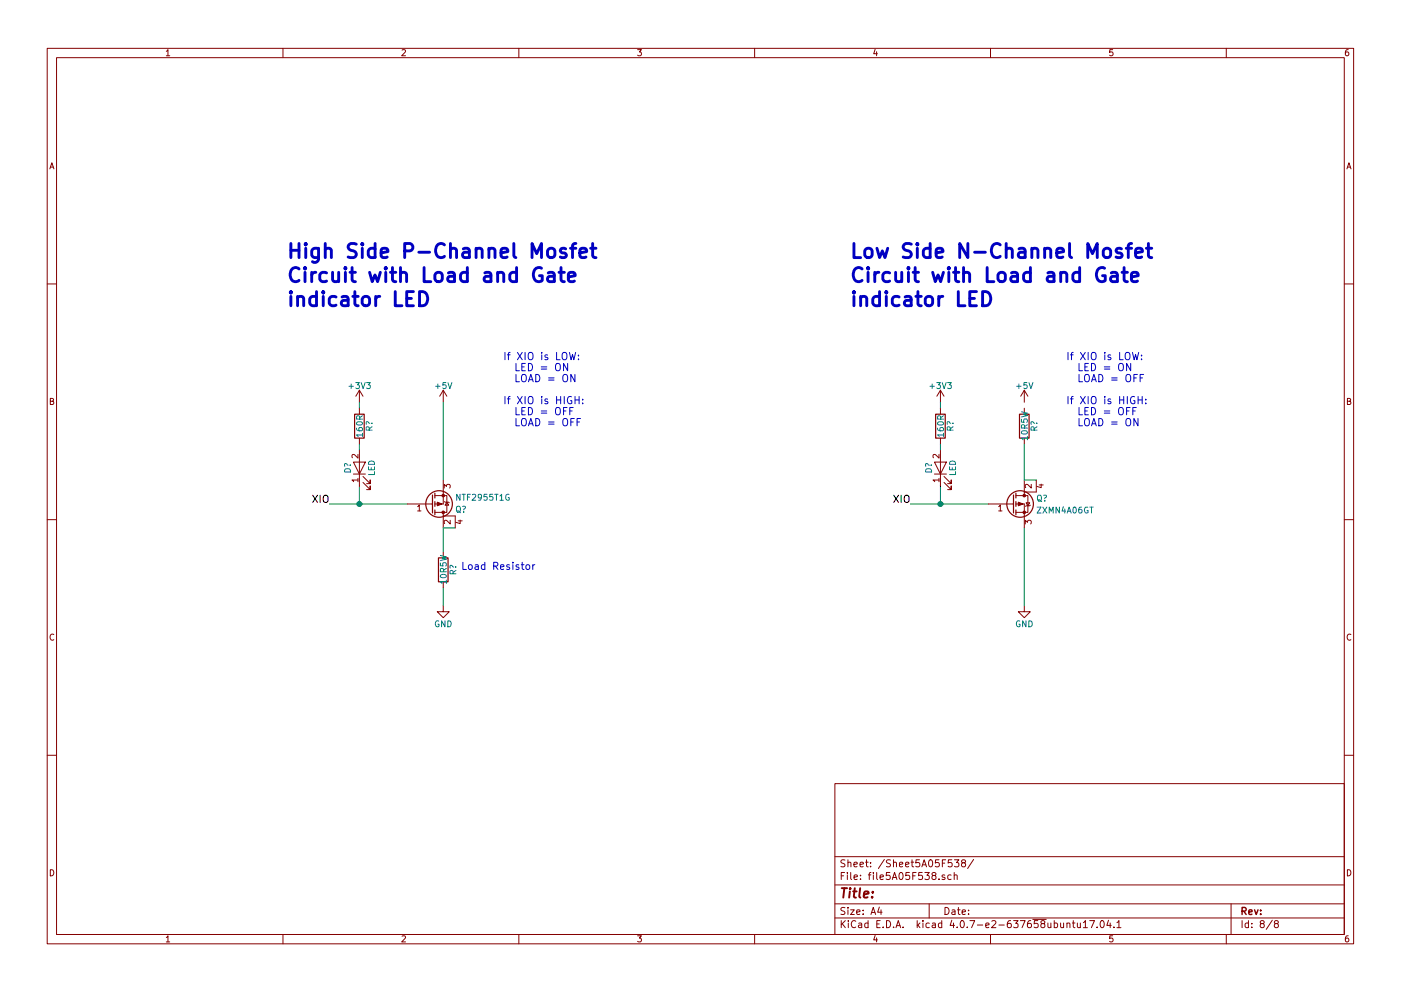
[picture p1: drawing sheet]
<svg xmlns="http://www.w3.org/2000/svg" width="297mm" height="210mm" viewBox="0 0 297 210" stroke-linecap="round" stroke-linejoin="round" font-family="sans-serif">
<g fill="none" stroke="#840000" stroke-width=".21">
<path d="M10 10.3h277v189.9h-277zM12 12.2h273v186.1h-273zM35.3 10.9l.3-.4v1.3M35.3 11.8h.7M60 10.3v1.9M85.2 10.6l.5-.1 .3 .4-.8 .9h.8M110 10.3v1.9M135.2 10.5h.8l-.4 .5 .3 .1 .1 .2-.1 .4-.2 .1-.5-.1M160 10.3v1.9M185.5 10.5l-.3 .9h.8M185.9 11v.8M210 10.3v1.9"/>
<path d="M235.9 10.5h-.6v.6h.6l.1 .5-.3 .2-.4-.1M260 10.3v1.9M285.9 10.5l-.4 .1-.2 .2-.1 .8 .3 .2 .4-.1 .1-.4-.1-.2-.4-.1-.3 .3M10.6 35.8l.4-1.3 .4 1.3M10.7 35.5h.6M285.6 35.8l.4-1.3 .4 1.3M285.7 35.5h.6M10 60.2h2M285 60.2h2M10.7 85.1h.5l.1-.5-.6-.1v1.3h.5l.2-.4-.3-.3M74.9 98h2.6l-1.3 2.6zM75.9 96.4v.8l-.9-.8-.4 .2 .1 .5"/>
<path d="M76.2 82.8l-.8 1.3M76.2 82.8v2.5M76.2 86.6v1.3M76.2 93v1.2M76.2 95.5v7.6M76.2 82.8l.8 1.3M94 82.8v2.5M94 82.8l-.8 1.3M94 82.8l.7 1.3M198.1 98h2.6l-1.3 2.6zM199.1 96.4v.8l-.9-.8-.4 .2 .1 .5M199.4 82.8l-.8 1.3"/>
<path d="M199.4 82.8v2.5M199.4 86.6v1.3M199.4 93v1.2M199.4 95.5v7.6M199.4 82.8l.8 1.3M217.2 82.8v2.5M217.2 86.6v1.3M217.2 93v1.2M217.2 82.8l-.8 1.3M217.2 82.8l.7 1.3M285.7 85.1h.5l.1-.5-.6-.1v1.3h.5l.2-.4-.3-.3M10 110.3h2"/>
<path d="M74.9 100.6h2.6M75.9 101.8h-1.3l.4 .4M75.9 101.5v.7M77 102.4l1.5 1.5v-.8v.8h-.8M77 101.1l1.5 1.5v-.8v.8h-.8M86.4 106.9h5.3M88.5 107.5l.4-.4v1.3M88.5 108.4h.8M92.2 105.2h2.5v3.5h-.7M92.2 108.7h1.8M94 101.8v5.1h-1.8M94 108.7v3.3"/>
<path d="M94 117.1v1.3M94 109.5h2.5v2.5M94.2 103.6v-.8l.5 .4 .1-.4h.5l.2 .2-.2 .6M94.2 106.4l1 .3M94.7 106.5l.4 .7h-.7zM95.5 110.4v.8l-1-.8-.3 .2 .1 .5M97.1 110.5h.9M97.6 110.3v.8l-1-.3M198.1 100.6h2.6M199.1 101.8h-1.3l.4 .4M199.1 101.5v.7M200.2 102.4l1.5 1.5v-.8v.8h-.8"/>
<path d="M200.2 101.1l1.5 1.5v-.8v.8h-.8M209.5 106.9h5.4M211.7 107.5l.4-.4v1.3M211.7 108.4h.7M215.4 106.9h1.8v5.1M215.4 105.2h1.8M217.2 105.2h.7v3.5h-2.5M217.2 101.8v3.4M217.4 111.2v-.8l.5 .4 .1-.4h.5l.1 .2-.1 .6M217.6 106.7h.7l-.4 .6zM218.4 107.2l-1 .2M218.6 102.8v.8l-.9-.8-.3 .2 .1 .5"/>
<path d="M219.7 101.8v2.6h-2.5M220.3 102.9h.9M220.8 102.7v.8l-1-.3M285 110.3h2M11.4 134.6a.58 .58 0 0 0-.8 .6 .58 .58 0 0 0 .8 .5M94 128.5v1.3h1.2l-1.2 1.3-1.3-1.3h1.3M94 123.4v1.3M217.2 128.5v1.3h1.2l-1.2 1.3-1.3-1.3h1.3M286.4 134.6a.58 .58 0 0 0-.8 .6 .58 .58 0 0 0 .8 .5M10 160.2h2M177 166.3h108v32h-108zM285 160.2h2"/>
<path d="M10.7 184.5a.65 .65 0 0 1 .7 .7 .65 .65 0 0 1-.7 .6zM35.3 198.9l.3-.4v1.3M35.3 199.8h.7M60 198.3v1.9M85.2 198.6l.5-.1 .3 .4-.8 .9h.8M110 198.3v1.9M135.2 198.5h.8l-.4 .5 .3 .1 .1 .2-.1 .4-.2 .1-.5-.1M160 198.3v1.9M177 194.8h108M177 191.8h108M177 187.8h108M177 181.8h108"/>
<path d="M178.4 195.3v1.5M178.4 185.8h.5M178.6 196l.6 .8M179.1 185.1h-.7v1.5M179.1 192.6l-.5-.1-.3 .3 .1 .3 .7 .4v.4l-.2 .1-.6-.1M179.1 182.5l-.5-.1-.3 .3 .1 .3 .7 .4v.4l-.2 .1-.6-.1M179.2 195.3l-.8 .9M179.7 185.1v.2M179.7 185.6v1M179.8 192.5v.2M179.8 183.1l.2-.2 .4 .1v.9M179.8 182.4v1.5"/>
<path d="M179.8 193v1M179.9 195.3v.2M179.9 195.8v1M180.3 193h.8l-.8 1h.8M180.4 185.1v1.3l.2 .2M181.1 183.4l.7-.1-.1-.3-.4-.1-.2 .2v.7h.6M181.1 186.1l.7-.1-.1-.3-.4-.1-.2 .2 .1 .7h.5M181.4 195.5a.71 .71 0 0 0-1 .5 .71 .71 0 0 0 .8 .8l.2-.1M181.6 193.5l.7-.1v-.3l-.4-.1-.3 .2 .1 .7h.6M182.1 195.9h.6v.9M182.3 183.4l.8-.1-.1-.3-.4-.1-.3 .2 .1 .7h.6M182.4 186.5v.1"/>
<path d="M182.4 185.7v.1M182.7 196.2l-.7 .3 .2 .3 .5-.1M183 193.9v.1M183 193.1v.1M183.5 182.9h.6M183.7 182.4v1.3l.4 .2M184 195.9l-.4-.1-.3 .3 .1 .6 .2 .1 .4-.1M184 195.3v1.5M184.1 185.6h.6M184.6 183.8v.1M184.6 183v.1M184.7 194l.4-1.5 .5 1.5"/>
<path d="M184.7 185.1l-.4 .2v1.3M184.8 193.6h.7M185.2 185.1v.2M185.2 185.6v1M185.5 198.5l-.3 .9h.8M185.9 199v.8M185.9 185.1v1.3l.2 .2M185.9 196h.5M186.4 192.5l-.3 1h.9M186.6 186.1l.7-.1-.1-.3-.4-.1-.2 .2 .1 .7h.5M186.6 195.3h-.7v1.5h.7M186.8 193v1"/>
<path d="M187.2 196.7v.1M187.5 182.3l-1.3 2M188 195.3a.76 .76 0 0 1 .8 .8 .76 .76 0 0 1-.8 .7zM188.7 185.1h-.7l-.1 .7 .7-.1 .1 .3v.5l-.2 .1-.6-.1M188.8 182.5l-.6-.1-.3 .3 .1 .3 .7 .4v.4l-.2 .1-.6-.1M189.2 186.6l.5-1.5 .5 1.5M189.3 186.2h.7M189.4 183.1l.2-.2 .4 .1 .1 .9M189.4 182.4v1.5M189.5 196.7v.1M190 196.8l.4-1.5 .6 1.5M190.1 196.4h.7"/>
<path d="M190.7 183.4l.7-.1v-.3l-.5-.1-.2 .2 .1 .7h.6M190.8 185.2l.2-.1a.8 .8 0 0 1 .5 .8 .8 .8 0 0 1-.5 .7 .97 .97 0 0 1-.2-1.4zM191.5 196.7v.1M192 183.4l.7-.1v-.3l-.5-.1-.2 .2 .1 .7h.6M192.8 185.1h-.7l-.1 .7 .7-.1 .2 .3-.1 .5-.2 .1-.6-.1M193.2 182.9h.5M193.4 182.4v1.3l.3 .2M193.5 185.8h.5M194.2 185.1h-.7v1.5M194.5 195.3v1.5M194.6 196.3l.4 .5M194.9 182.4h-.7v.7h.7l.1 .2-.1 .5-.2 .1-.5-.1"/>
<path d="M195 195.8l-.5 .6M195.5 183.9l.4-1.5 .5 1.5M195.5 185.1h-.7l-.1 .7 .8-.1 .1 .3-.1 .5-.2 .1-.6-.1M195.6 183.5h.7M195.7 195.3v.2M195.7 195.8v1M196.1 185.1h.9l-.5 .6 .5 .1v.7l-.3 .1-.6-.1M197 191.8v3M197 195.9l-.4-.1-.3 .3 .1 .6 .2 .1 .4-.1M197 182.6l.2-.2a.8 .8 0 0 1 .6 .8 .8 .8 0 0 1-.6 .7l-.3-.5zM197.7 195.9h.6v.9M197.9 185.7l-.3-.2 .1-.2 .2-.2 .4 .1 .2 .2-.1 .2-.5 .1-.3 .3 .1 .5 .2 .1h.3l.3-.3v-.3l-.3-.3"/>
<path d="M198.3 196.2l-.7 .3 .2 .3 .5-.1M199.1 186.5v.1M199.1 182.4h-.7l-.1 .7h.7l.2 .2-.1 .5-.2 .1-.6-.1M199.7 195.9l-.5-.1-.2 .3v.6l.2 .1 .5-.1M199.7 195.3v1.5M199.8 183.1h.5M200.3 185.7l-.4-.1-.2 .2 .1 .2 .5 .2v.3h-.6M200.4 192.5a.76 .76 0 0 1 .8 .8 .76 .76 0 0 1-.8 .7zM200.5 182.4h-.7v1.5M201.7 185.7l-.5-.1-.3 .3 .1 .6 .2 .1 .5-.1M201.8 195.2l-.4 1.1h1M201.8 182.4h-.7l-.1 .7h.7l.2 .2-.1 .5-.2 .1-.6-.1"/>
<path d="M201.9 193.1h.5l.1 .9M202.2 195.8v1M202.3 185.7l.2-.1 .4 .1v.9M202.3 185.1v1.5M202.4 182.4h.9l-.5 .6 .4 .1v.7l-.2 .1-.6-.1M202.5 193.4l-.7 .3 .2 .3 .5-.1M202.9 196.7v.1M203 193h.6M203.2 192.5v1.3l.4 .2M203.8 195.4l.1-.1a.8 .8 0 0 1 .6 .8 .8 .8 0 0 1-.6 .7 .97 .97 0 0 1-.1-1.4zM204 193.5l.7-.1-.1-.3-.4-.1-.2 .2 .1 .7h.5M204.1 183.1l-.2-.3v-.2l.2-.2 .5 .1 .1 .2-.1 .2-.5 .2-.2 .3v.2l.2 .3h.3l.3-.3v-.2l-.3-.3"/>
<path d="M205.1 196.7v.1M205.4 193.9v.1M205.4 193.1v.1M205.6 195.3h1.1l-.7 1.5M206.4 182.3l-1.2 2M207.2 196.3h1.2M209 196.3l.7-.1v-.3l-.5-.1-.2 .2 .1 .7h.6M210 198.3v1.9M210.3 195.5l.6-.2 .3 .5-1 1h1M211.8 196.3h1.1M214.3 195.3l-.5 .1a1.11 1.11 0 0 0-.1 1.3l.4 .1 .3-.1v-.5l-.3-.3-.4 .1-.1 .2M214.9 195.3h.9l-.5 .6 .5 .1v.7l-.2 .1-.7-.1"/>
<path d="M216.3 195.3h1l-.6 1.5M218.5 195.3l-.4 .1a1.11 1.11 0 0 0-.1 1.3l.4 .1 .2-.1 .1-.5-.3-.3-.4 .1-.2 .2M219 195.1h2.8M220 195.3h-.7v.7h.7l.1 .2-.1 .5-.2 .1-.5-.1M221 196l-.3-.3 .1-.2 .2-.2 .4 .1 .1 .2v.2l-.5 .2-.3 .3 .1 .4 .2 .1h.3l.2-.3v-.2l-.2-.3M222.2 195.8v.9l.4 .1 .2-.1M222.8 195.8v1M223.5 195.9l.5-.1 .2 .3-.1 .6h-.6M223.5 195.3v1.5M224.9 195.8v.9l.4 .1 .2-.1M225.5 195.8v1M226.2 196l.2-.2 .4 .1v.9"/>
<path d="M226.2 195.8v1M227.4 195.8h.5M227.6 195.3v1.3l.3 .2M228.4 195.8l.1 .9 .4 .1 .2-.1M229.1 195.8v1M229.7 195.8l.4-.5v1.5M229.7 196.8h.9M231 195.3h1.1l-.7 1.5M232.6 196.7v.1M233.4 195.5l.2-.2a.8 .8 0 0 1 .5 .8 .8 .8 0 0 1-.5 .7l-.4-.5zM235 195.2l-.3 1.1h.9M235.4 195.8v1"/>
<path d="M235.9 198.5h-.6v.7l.6-.1 .1 .5-.3 .2-.4-.1M236.2 196.7v.1M236.8 195.8l.4-.5v1.5M236.8 196.8h.9M260 198.3v1.9M261 191.8v6.5M263.3 195.3v1.5M264.7 195.9l-.4-.1-.3 .3 .1 .6 .2 .1 .4-.1M264.7 195.3v1.5M265.4 196.7v.1M265.4 195.9v.1M267.5 196l-.3-.3 .1-.2 .2-.2 .4 .1 .1 .2v.2l-.5 .2-.3 .3v.2l.3 .3h.3l.2-.3v-.2l-.2-.3"/>
<path d="M269.7 195.2l-1.2 2M270.5 196l-.3-.3 .1-.2 .2-.2 .4 .1 .1 .2v.2l-.5 .2-.3 .3 .1 .4 .2 .1h.3l.2-.3v-.2l-.2-.3M285.7 184.5a.65 .65 0 0 1 .7 .7 .65 .65 0 0 1-.7 .6zM285.9 198.5l-.4 .1-.2 .3-.1 .7 .3 .2 .4-.1 .1-.4-.1-.2-.4-.1-.3 .3"/>
</g>
<path d="M263.3 193.3l.8-.1 .1-.2-.1-.3-.2-.2h-.6v1.5M263.7 193.3l.5 .7M264.8 193.5l.7-.1-.1-.3-.4-.1-.2 .2v.7h.6M266 193l.3 1 .4-1M267.3 193.9v.1M267.3 193.1v.1" fill="none" stroke="#840000" stroke-width=".3"/>
<path d="M178.5 188.4h1.1M179 188.4l-.2 2M180.2 189.1l-.2 1.3M180.3 188.4l-.1 .2 .2-.1-.1-.1-.1 .2M180.9 189.1h.7M181.2 188.4l-.2 1.8 .1 .1 .4 .1M182.4 188.4l-.2 1.8 .2 .2M183.2 189.8l.9-.2v-.4l-.6-.1-.3 .3v.9h.7M184.9 190.3v.1M185.1 189.2l-.1 .2-.1-.1 .2-.1-.1 .2" fill="none" stroke="#840000" stroke-width=".41"/>
<g fill="none" stroke="#008484" stroke-width=".21">
<path d="M73.1 99.7a.69 .69 0 0 1 .8-.2 .69 .69 0 0 1 .4 .6h-1.2zM73.8 98.7a.41 .41 0 0 0-.7-.2v.4M74 82h.9M74.2 98.7h.1M74.4 81.5v.9M75.4 81.2h.8l-.4 .5 .3 .1v.5l-.1 .1-.6-.1M75.6 90.8v.4l.3 .2h.7l.3-.2-.2-.5-.6 .1v.4l.2 .2M75.6 89.7a.76 .76 0 0 1 1.3 .2 .74 .74 0 0 1-1.3-.1zM76.3 88.9l-.1-.6h-.5l-.1 .6h1.3M76.6 81.2l.4 1.2 .4-1.2M76.9 92.3h-1.3l.3 .3M76.9 91.9v.7"/>
<path d="M76.9 88.2l-.6 .4M77.7 81.2h.8l-.4 .5 .4 .1v.5l-.2 .1-.6-.1M78.1 99.1v.6h1.3v-.6M78.2 98a.69 .69 0 0 1 .8-.2 .69 .69 0 0 1 .4 .7h-1.3zM78.3 91.3l-.1-.7h-.5l-.1 .7h1.3M78.4 89.8h-.1a.41 .41 0 0 0-.7-.2l.1 .4M78.7 99.2v.5M78.8 89.8h.1M78.9 90.5l-.6 .5M92.4 82h.9M92.8 81.5v.9M94.5 81.2h-.6v.6h.6v.5l-.1 .1-.5-.1"/>
<path d="M95 81.2l.4 1.2 .4-1.2M196.3 99.7a.69 .69 0 0 1 .8-.2 .69 .69 0 0 1 .4 .6h-1.3zM197 98.7a.41 .41 0 0 0-.8-.2l.1 .4M197.2 82h.9M197.4 98.7h.1M197.6 81.5v.9M198.6 81.2h.8l-.4 .5 .3 .1v.5l-.1 .1-.6-.1M198.8 90.8v.4l.3 .2h.7l.3-.2-.2-.5-.6 .1v.4l.2 .2M198.8 89.7a.76 .76 0 0 1 1.3 .2 .74 .74 0 0 1-1.3-.1zM199.4 88.9v-.6h-.5l-.1 .6h1.3M199.8 81.2l.4 1.2 .4-1.2M200.1 92.3h-1.3l.3 .3"/>
<path d="M200.1 91.9v.7M200.1 88.2l-.7 .4M200.9 81.2h.8l-.4 .5 .4 .1v.5l-.2 .1-.6-.1M201.3 99.1v.6h1.3v-.6M201.4 98a.69 .69 0 0 1 .8-.2 .69 .69 0 0 1 .4 .7h-1.3zM201.5 91.3l-.1-.7h-.5l-.1 .7h1.3M201.6 89.8h-.1a.41 .41 0 0 0-.7-.2l.1 .4M201.9 99.2v.5M202 89.8h.1M202.1 90.5l-.6 .5M215.5 82h1M216 81.5v.9"/>
<path d="M216.6 88.9v.7h.5v-.7h.6l.1 .2-.1 .5M216.6 87.4l1.2 .3-.9 .2 .9 .3-1.2 .3M216.6 91.6a.76 .76 0 0 1 1.2 .2 .74 .74 0 0 1-1.2-.1zM217.2 90.8l-.1-.6h-.4l-.1 .6h1.2M217.7 81.2h-.6v.6h.6v.5l-.1 .1-.5-.1M217.8 93h-1.2l.3 .3M217.8 92.6v.7M217.8 90.1l-.6 .4M218.2 81.2l.4 1.2 .4-1.2M219.3 91.3l-.1-.7h-.5l-.1 .7h1.3M219.4 89.8h-.1a.41 .41 0 0 0-.7-.2v.4M219.7 89.8h.2"/>
<path d="M219.9 90.5l-.6 .5M79.4 100.1v.6h-1.3M93.4 119.4v.6l.6 .1v-.7h.5l.1 .2-.1 .5M93.4 117.9l1.2 .3-.9 .2 .9 .2-1.2 .3M96.8 107.6l.3-.2 .3 .1 .2 .7a.42 .42 0 0 1-.2 .4 .42 .42 0 0 1-.4 0l-.2-.4zM97 108.4l.7 .4M97.5 104.9v1.2l-.7-1.2v1.2M98 104.9h.7M98.1 107.5l.4-.1a.41 .41 0 0 1-.2 .7v.1M98.3 108.6v.1M98.3 104.9v1.2M99.1 105.5h.4"/>
<path d="M99.7 104.9h-.6v1.2M100.2 105l.4-.1 .3 .3-.8 .9h.8M102.1 105.4l-.2 .3-.4-.1-.1-.6 .5-.1 .2 .2-.1 .7-.3 .3h-.2M103.3 104.9h-.7v.6h.7v.5l-.2 .1-.5-.1M104.5 104.9h-.6l-.1 .6h.7v.5l-.2 .1-.5-.1M104.9 104.9h.7M105.3 104.9v1.2M106 105.2l.3-.3v1.2M106 106.1h.7M107.9 104.9a.59 .59 0 0 0-.7 .6 .59 .59 0 0 0 .7 .6l.1-.5h-.3M202.6 100.1v.6h-1.3M219.9 107.6h.8l-.8 1.3h.8"/>
<path d="M220 105.2l.2-.2 .4 .1 .2 .8a.42 .42 0 0 1-.2 .4 .42 .42 0 0 1-.5-.1l-.1-.3zM220.2 106l.7 .4M221.1 107.6l.8 1.3M221.3 105.1l.4-.1a.41 .41 0 0 1-.2 .8M221.5 106.2v.1M221.9 107.6l-.8 1.3M222.5 108.9v-1.3l.4 .9 .4-.9v1.3M224.6 107.6v1.3l-.7-1.3v1.3M225.5 107.5l-.3 .9h.7M225.8 108v.9M226.3 108.9l.4-1.3 .4 1.3M226.4 108.5h.6"/>
<path d="M227.6 107.7l.2-.1a.67 .67 0 0 1 .4 .6 .67 .67 0 0 1-.4 .7l-.3-.5zM229.3 107.6h-.4l-.1 .3-.1 .7 .2 .3 .5-.2-.1-.6h-.4l-.2 .2M230.6 107.6a.59 .59 0 0 0-.7 .6 .59 .59 0 0 0 .7 .6l.1-.5h-.2M231.1 107.6h.7M231.4 107.6v1.3M93 131.8a.59 .59 0 0 0-.7 .5 .59 .59 0 0 0 .7 .6l.1-.5h-.3M93.4 122a.76 .76 0 0 1 1.2 .3 .74 .74 0 0 1-1.2-.1zM94 121.3v-.6l-.5-.1-.1 .7h1.2M94.3 131.7v1.3l-.7-1.3v1.3M94.6 123.4h-1.2l.3 .4M94.6 123.1v.7M94.6 120.6l-.6 .4"/>
<path d="M94.9 131.7a.64 .64 0 0 1 .8 .7 .64 .64 0 0 1-.8 .6zM96.1 121.7l-.1-.6h-.5l-.1 .6h1.3M96.2 120.3h-.1a.41 .41 0 0 0-.7-.2l.1 .4M96.5 120.3h.2M96.7 121l-.6 .4M216.2 131.8a.59 .59 0 0 0-.7 .5 .59 .59 0 0 0 .7 .6l.1-.5h-.3M217.5 131.7v1.3l-.7-1.3v1.3M218.1 131.7a.64 .64 0 0 1 .8 .7 .64 .64 0 0 1-.8 .6z"/>
</g>
<g fill="none" stroke="#840000" stroke-width=".25">
<path d="M75.2 87.9h2v5.1h-2zM198.4 87.9h2v5.1h-2zM216.2 87.9h2v5.1h-2zM91.7 105v3.8M92.2 104.6v1.1M92.2 106.4v1M92.2 108.2v1M93 118.4h2v5h-2zM214.9 105v3.8M215.4 104.6v1.1M215.4 106.4v1M215.4 108.2v1"/>
<circle cx="93.1" cy="106.9" r="2.82"/>
<circle cx="216.3" cy="106.9" r="2.82"/>
</g>
<path d="M66.3 105.1l1 1.5M67.3 105.1l-1 1.5M67.9 105.1v1.5M68.6 105.3a.5 .5 0 0 1 .6-.2 .5 .5 0 0 1 .3 .5v.8l-.3 .2a.53 .53 0 0 1-.7-.5zM189.5 105.1l1 1.5M190.5 105.1l-1 1.5M191.1 105.1v1.5M191.8 105.3a.5 .5 0 0 1 .6-.2 .5 .5 0 0 1 .3 .5v.8l-.3 .2a.53 .53 0 0 1-.7-.5z" fill="none" stroke="#000" stroke-width=".21"/>
<g fill="#840000" stroke="#840000" stroke-width=".21">
<path d="M92.7 106.5l1 .4-1 .4z"/>
<path d="M215.9 106.5l1 .4-1 .4z"/>
<circle cx="94" cy="105.2" r=".28"/>
<circle cx="94" cy="108.7" r=".28"/>
<circle cx="217.2" cy="108.7" r=".28"/>
<circle cx="217.2" cy="105.2" r=".28"/>
</g>
<g fill="none" stroke="#008400" stroke-width=".21">
<path d="M76.2 85.3v1.3M76.2 94.2v1.3M94 85.3v16.5M199.4 85.3v1.3M199.4 94.2v1.3M217.2 94.2v7.6h2.5M69.8 106.9h16.6M76.2 103.1v3.8M96.5 112h-2.5v5.1M193 106.9h16.5M199.4 103.1v3.8M217.2 112v16.5"/>
<path d="M94 124.7v3.8"/>
</g>
<g fill="#008400" stroke="#008400" stroke-width=".25">
<circle cx="76.2" cy="106.9" r=".51"/>
<circle cx="199.4" cy="106.9" r=".51"/>
</g>
<g fill="none" stroke="#0000c2" stroke-width=".21">
<path d="M107.1 74.8v1.5M107.6 75.3h.6M108.2 74.8l-.4 .2v1.3M109.4 77.1v1.6h.7M109.4 79.4v1.6h.7M109.7 74.8l1 1.5M110.6 77.8h.6M110.7 74.8l-1 1.5M110.8 79.5h.6a1.01 1.01 0 0 1-.2 1.5l-.4-.1a1.16 1.16 0 0 1 0-1.4zM111.3 74.8v1.5M111.4 77.1h-.8v1.6h.8M112 77.1a.78 .78 0 0 1 .9 .8 .78 .78 0 0 1-.9 .8z"/>
<path d="M112.2 74.8h.6a1.01 1.01 0 0 1-.2 1.5l-.4-.1a1.16 1.16 0 0 1 0-1.4zM113.6 79.4a.78 .78 0 0 1 .9 .8 .78 .78 0 0 1-.9 .8zM114.8 77.8h1.1M114.8 78.3h1.1M114.9 74.8v.1M114.9 75.3v1M116.1 75.4l-.4-.1-.2 .2 .1 .2 .5 .2v.3h-.6M118 77.2h.6a1.01 1.01 0 0 1-.2 1.5l-.4-.1a1.16 1.16 0 0 1 0-1.4zM118 74.8v1.5h.7M119.4 74.8h.6a1.01 1.01 0 0 1-.2 1.5l-.4-.1a1.16 1.16 0 0 1 0-1.4zM119.5 79.5h.6a1.01 1.01 0 0 1-.1 1.5l-.5-.1a1.16 1.16 0 0 1 0-1.4zM120.3 77.1v1.6l-.8-1.6v1.6"/>
<path d="M120.7 74.8l.4 1.5 .3-1.1 .3 1.1 .3-1.5M121.9 79.4v1.6l-.9-1.6v1.6M122.7 76.2v.1M122.7 75.4v.1M226.4 74.8v1.5M226.9 75.3h.6M227.5 74.8l-.3 .2v1.3M228.8 77.1v1.6h.7M228.8 79.4v1.6h.7M229.1 74.8l1 1.5M230 77.8h.5M230.1 74.8l-1 1.5"/>
<path d="M230.1 79.5h.7a1.01 1.01 0 0 1-.2 1.5l-.5-.1a1.16 1.16 0 0 1 0-1.4zM230.7 74.8v1.5M230.8 77.1h-.8v1.6h.8M231.4 77.1a.78 .78 0 0 1 .9 .8 .78 .78 0 0 1-.9 .8zM231.6 74.8h.6a1.01 1.01 0 0 1-.2 1.5l-.4-.1a1.16 1.16 0 0 1 0-1.4zM233 79.4a.78 .78 0 0 1 .8 .8 .78 .78 0 0 1-.8 .8zM234.1 77.8h1.2M234.1 78.3h1.2M234.2 74.8v.1M234.2 75.3v1M235.5 75.4l-.4-.1-.2 .2 .1 .2 .5 .2v.3h-.6M237.4 77.2h.6a1.01 1.01 0 0 1-.2 1.5l-.4-.1a1.16 1.16 0 0 1 0-1.4z"/>
<path d="M237.4 74.8v1.5h.7M238.8 74.8h.6a1.01 1.01 0 0 1-.2 1.5l-.4-.1a1.16 1.16 0 0 1 0-1.4zM238.9 79.5h.6a1.01 1.01 0 0 1-.1 1.5l-.5-.1a1.16 1.16 0 0 1 0-1.4zM239.7 77.1v1.6l-.8-1.6v1.6M240.1 74.8l.4 1.5 .3-1.1 .2 1.1 .4-1.5M241.1 79.4h-.7v1.6M242 76.2v.1M242 75.4v.1M242.5 79.4h-.8v1.6M107.1 84.1v1.6M107.6 84.6h.6M108.2 84.1l-.4 .2v1.4"/>
<path d="M109.4 86.5v1.5h.7M109.4 88.8v1.5h.7M109.7 84.1l1 1.6M110.6 87.2h.6M110.7 84.1l-1 1.6M110.8 88.9h.6a1.01 1.01 0 0 1-.2 1.4h-.4a1.16 1.16 0 0 1 0-1.4zM111.3 84.1v1.6M111.4 86.5h-.8v1.5h.8M112 81l.5-1.6 .6 1.6M112 86.5a.78 .78 0 0 1 .9 .7 .78 .78 0 0 1-.9 .8zM112 90.3l.5-1.5 .6 1.5M112.2 84.2h.6a1.01 1.01 0 0 1-.2 1.5l-.4-.1a1.16 1.16 0 0 1 0-1.4z"/>
<path d="M112.2 80.6h.7M112.2 89.9h.7M113.6 88.8a.78 .78 0 0 1 .9 .8 .78 .78 0 0 1-.9 .7zM114.8 87.2h1.1M114.8 87.6h1.1M114.9 84.1v.2M114.9 84.6v1.1M116.1 84.7l-.4-.1-.2 .3 .1 .2 .5 .1v.4h-.6M116.3 80.2h1.2M116.3 80.6h1.2M116.3 89.5h1.2M116.3 90h1.2"/>
<path d="M118 86.5h.6a1.01 1.01 0 0 1-.2 1.5l-.4-.1a1.16 1.16 0 0 1 0-1.4zM118 84.1v1.6M118 84.9h.9M118.9 84.1v1.6M119.5 87.2h.5M119.5 88.9h.6a1.01 1.01 0 0 1-.1 1.4h-.5a1.16 1.16 0 0 1 0-1.4zM119.6 84.1v1.6M120.2 86.5h-.7v1.5M120.8 87.2h.5M121 89.5h.5M121.2 84.2a.72 .72 0 0 0-.9 .7 .72 .72 0 0 0 .9 .7v-.6h-.2M121.5 86.5h-.7v1.5"/>
<path d="M121.8 88.8h-.8v1.5M121.9 84.9h.9M121.9 84.1v1.6M122.4 89.5h.5M122.8 84.1v1.6M123.1 88.8h-.7v1.5M123.5 85.5v.2M123.5 84.7v.2M226.4 84.1v1.6M226.9 84.6h.6M227.5 84.1l-.3 .2v1.4M228.8 86.5v1.5h.7"/>
<path d="M228.8 88.8v1.5h.7M229.1 84.1l1 1.6M230 87.2h.5M230.1 84.1l-1 1.6M230.1 88.9h.7a1.01 1.01 0 0 1-.2 1.4h-.5a1.16 1.16 0 0 1 0-1.4zM230.7 84.1v1.6M230.8 86.5h-.8v1.5h.8M231.4 81l.5-1.6 .5 1.6M231.4 86.5a.78 .78 0 0 1 .9 .7 .78 .78 0 0 1-.9 .8zM231.4 90.3l.5-1.5 .5 1.5M231.6 84.2h.6a1.01 1.01 0 0 1-.2 1.5l-.4-.1a1.16 1.16 0 0 1 0-1.4zM231.6 80.6h.7"/>
<path d="M231.6 89.9h.7M233 88.8a.78 .78 0 0 1 .8 .8 .78 .78 0 0 1-.8 .7zM234.1 87.2h1.2M234.1 87.6h1.2M234.2 84.1v.2M234.2 84.6v1.1M235.5 84.7l-.4-.1-.2 .3 .1 .2 .5 .1v.4h-.6M235.7 80.2h1.2M235.7 80.6h1.2M235.7 89.5h1.2M235.7 90h1.2M237.4 86.5h.6a1.01 1.01 0 0 1-.2 1.5l-.4-.1a1.16 1.16 0 0 1 0-1.4z"/>
<path d="M237.4 84.9h.9M237.4 84.1v1.6M238.3 84.1v1.6M238.9 87.2h.5M238.9 88.9h.6a1.01 1.01 0 0 1-.1 1.4h-.5a1.16 1.16 0 0 1 0-1.4zM239 84.1v1.6M239.6 86.5h-.7v1.5M240.2 87.2h.5M240.4 80.2h.5M240.5 84.2a.72 .72 0 0 0-.8 .7 .72 .72 0 0 0 .8 .7l.1-.6h-.3M240.9 86.5h-.7v1.5M241.3 88.8v1.5l-.9-1.5v1.5"/>
<path d="M241.3 84.9h.9M241.3 84.1v1.6M241.7 80.2h.5M242.2 84.1v1.6M242.9 85.5v.2M242.9 84.7v.2M98.1 119.3v1.5h.8M99.4 120l.2-.2 .5 .2v.5l-.1 .2-.4 .1-.2-.1zM100.8 119.9h.5l.1 .9M102.8 119.9l-.4-.1-.3 .3 .1 .6h.6M102.8 119.3v1.5M108 119.9l-.4-.1-.2 .2 .1 .2 .5 .2v.3h-.6"/>
<path d="M108.7 119.3v.2M108.7 119.8v1M110 119.9l-.4-.1-.2 .2 .1 .2 .5 .2v.3h-.6M110.5 119.8h.6M110.7 119.3v1.3l.4 .2M111.6 120l.2-.2 .4 .2 .1 .5-.1 .2-.4 .1-.2-.1zM113 119.8v1M113.4 119.8l-.4 .3M101.4 120.2l-.6 .1a.3 .3 0 0 0 .1 .5l.5-.1M104.7 120.1l.7-.1 .2-.2-.1-.3-.2-.2h-.6v1.5M105.1 120.1l.5 .7M106.1 120.3l.8-.1-.1-.3-.5-.1-.2 .2 .1 .7h.6"/>
</g>
<g fill="none" stroke="#0000c2" stroke-width=".61">
<path d="M61.7 51.7v3M61.7 53.1h1.7M63.4 57.1a1.12 1.12 0 0 0-1.3-.2 1.12 1.12 0 0 0-.6 1.2 1.28 1.28 0 0 0 .4 1.3 1.28 1.28 0 0 0 1.3 .2l.2-.1M63.4 51.7v3M64.7 56.8l-.2 .1 .2 .2 .1-.2-.1-.1v.3M64.7 57.8v2M64.8 51.7l-.1 .1 .1 .2 .2-.2-.2-.1v.3M64.8 52.7v2M66.1 57.8v2M67 57.8a.73 .73 0 0 0-.9 .5M67.5 52.7v2.4a.84 .84 0 0 1-1.3 .4M67.5 52.8a.96 .96 0 0 0-1.4 .4v.9l.1 .3a.99 .99 0 0 0 1.3 .1"/>
<path d="M69 53a.76 .76 0 0 1 1.3 .1v1.6M69 51.7v3M69.2 57.9a.96 .96 0 0 0-1.4 .4v.9l.1 .3a.99 .99 0 0 0 1.3 .1M70.5 57.8v1.6l.2 .2a.84 .84 0 0 0 1.1-.1M71.8 57.8v2M73.2 56.8l-.1 .1 .1 .2 .2-.2-.2-.1v.3M73.2 57.8v2M74.2 57.8h1.2M74.7 56.8v2.6l.1 .2 .6 .2M75.5 51.8l-1.1-.1a.74 .74 0 0 0-.6 .7 .74 .74 0 0 0 .6 .7 1.07 1.07 0 0 1 1.1 .7 .77 .77 0 0 1-.5 .9l-1.2-.2M76.8 51.7l-.1 .1 .1 .2 .2-.2-.2-.1v.3M76.8 52.7v2"/>
<path d="M78.4 57.8l.5 2 .6-1.5 .6 1.5 .5-2M79.5 52.8a.96 .96 0 0 0-1.4 .4v.9l.1 .3a.99 .99 0 0 0 1.3 .1M79.5 51.7v3M80.8 53.7l1.4-.3-.1-.6-.9-.1-.3 .1-.1 .3v1.1l.1 .3 .3 .2 .9-.2M81.8 56.8l-.2 .1 .2 .2 .1-.2-.1-.1v.3M81.8 57.8v2M82.8 57.8h1.1M83.2 56.8v2.6l.2 .2 .5 .2M84.9 58.1a.76 .76 0 0 1 1.3 .1v1.6M84.9 56.8v3M85.8 53.2h1.1a.81 .81 0 0 0 .7-.8 .81 .81 0 0 0-.7-.7h-1.1v3M88.8 53.5h2.3"/>
<path d="M89.9 56.8v3h1.4M92.4 58.1a.81 .81 0 0 1 1.4 .2v.9a.82 .82 0 0 1-.8 .6 .82 .82 0 0 1-.8-.6v-.9zM94.2 52a1.12 1.12 0 0 0-1.3-.2 1.12 1.12 0 0 0-.5 1.2 1.28 1.28 0 0 0 .3 1.3 1.28 1.28 0 0 0 1.4 .2l.1-.1M95.1 57.9l.3-.1 .8 .1 .2 .3v1.6M95.5 53a.76 .76 0 0 1 1.3 .1v1.6M95.5 51.7v3M96.4 58.5l-1 .1a.59 .59 0 0 0-.5 .6 .59 .59 0 0 0 .5 .6l1-.2M98.2 52.8l.3-.1 .9 .1 .1 .3v1.6M99.1 57.9a.96 .96 0 0 0-1.5 .4v.9l.2 .3a.99 .99 0 0 0 1.3 .1M99.1 56.8v3M99.5 53.4l-1 .1a.59 .59 0 0 0-.4 .6 .59 .59 0 0 0 .4 .6l1-.2M100.9 53a.76 .76 0 0 1 1.3 .1v1.6"/>
<path d="M100.9 52.7v2M102.8 57.9l.3-.1 .8 .1 .2 .3v1.6M103.7 53a.76 .76 0 0 1 1.3 .1v1.6M103.7 52.7v2M104.1 58.5l-1 .1a.59 .59 0 0 0-.5 .6 .59 .59 0 0 0 .5 .6l1-.2M105.5 58.1a.76 .76 0 0 1 1.3 .1v1.6M105.5 57.8v2M106.2 53.7l1.5-.3-.2-.6-.8-.1-.3 .1-.2 .3v1.1l.2 .3 .3 .2 .8-.2M108.9 51.7v2.5l.5 .5M109.5 57.9a.96 .96 0 0 0-1.4 .4v.9l.1 .3a.99 .99 0 0 0 1.3 .1M109.5 56.8v3M112.8 54.7v-3l1 2.1 1-2.1v3"/>
<path d="M114.8 56.9a1.25 1.25 0 0 0-1.4 .2 1.25 1.25 0 0 0-.3 1.4 1.13 1.13 0 0 0 .6 1.1 1.13 1.13 0 0 0 1.3-.1v-1h-.6M116.2 53a.81 .81 0 0 1 1.5 .2v.9a.82 .82 0 0 1-.8 .6 .82 .82 0 0 1-.8-.6v-.9zM116.2 57.9l.3-.1 .9 .1 .1 .3v1.6M117.5 58.5l-1 .1a.59 .59 0 0 0-.4 .6 .59 .59 0 0 0 .4 .6l1-.2M118.5 57.8h1.2M118.9 56.8v2.6l.2 .2 .6 .2M119.9 52.8l-.7-.1-.3 .1-.1 .3 .1 .4 1 .3 .2 .3-.2 .4-.2 .2-.9-.2M120.5 58.8l1.4-.3-.1-.6-.9-.1-.3 .1-.1 .3v1.2l.1 .2 .3 .2 .9-.2M121 52.7h1.1M122.1 51.7l-.6 .1-.1 .3v2.6M122.9 53.7l1.5-.3-.2-.6-.8-.1-.3 .1-.2 .3v1.1l.2 .3 .3 .2 .8-.2M125.2 52.7h1.2"/>
<path d="M125.7 51.7v2.5l.1 .3 .6 .2M181.1 51.7v3h1.4M182.8 57.1a1.12 1.12 0 0 0-1.3-.2 1.12 1.12 0 0 0-.6 1.2 1.28 1.28 0 0 0 .4 1.3 1.28 1.28 0 0 0 1.3 .2l.2-.1M183.5 53a.81 .81 0 0 1 1.4 .2v.9a.82 .82 0 0 1-.8 .6 .82 .82 0 0 1-.8-.6v-.9zM184 56.8l-.1 .1 .1 .2 .2-.2-.2-.1v.3M184 57.8v2M185.5 57.8v2M185.9 52.7l.6 2 .6-1.5 .5 1.5 .6-2M186.3 57.8a.73 .73 0 0 0-.8 .5M188.6 57.9a.96 .96 0 0 0-1.4 .4v.9l.1 .3a.99 .99 0 0 0 1.3 .1M189.9 57.8v1.6l.1 .2a.84 .84 0 0 0 1.2-.1M191.2 57.8v2"/>
<path d="M192.6 56.8l-.1 .1 .1 .2 .2-.2-.2-.1v.3M192.6 57.8v2M193.2 51.8l-1.1-.1a.74 .74 0 0 0-.6 .7 .74 .74 0 0 0 .6 .7 1.07 1.07 0 0 1 1.1 .7 .77 .77 0 0 1-.6 .9l-1.1-.2M193.6 57.8h1.1M194 56.8v2.6l.2 .2 .5 .2M194.5 51.7l-.2 .1 .2 .2 .1-.2-.1-.1v.3M194.5 52.7v2M197.2 52.8a.96 .96 0 0 0-1.4 .4v.9l.1 .3a.99 .99 0 0 0 1.3 .1M197.2 51.7v3M197.7 57.8l.6 2 .6-1.5 .5 1.5 .6-2M198.5 53.7l1.4-.3-.1-.6-.9-.1-.3 .1-.1 .3v1.1l.1 .3 .3 .2 .9-.2M201.2 56.8l-.2 .1 .2 .2 .1-.2-.1-.1v.3"/>
<path d="M201.2 57.8v2M202.2 57.8h1.1M202.6 56.8v2.6l.1 .2 .6 .2M204.3 58.1a.76 .76 0 0 1 1.3 .1v1.6M204.3 56.8v3M205.2 51.7v3l-1.7-3v3M206.6 53.5h2.3M209.3 56.8v3h1.4M211.9 57.9a.82 .82 0 0 1 1.3 .4v.9a.82 .82 0 0 1-.8 .6 .82 .82 0 0 1-.8-.6v-.9zM212.1 52a1.12 1.12 0 0 0-1.3-.2 1.12 1.12 0 0 0-.6 1.2 1.28 1.28 0 0 0 .3 1.3 1.28 1.28 0 0 0 1.4 .2l.2-.1M213.3 53a.76 .76 0 0 1 1.3 .1v1.6M213.3 51.7v3"/>
<path d="M214.5 57.9l.2-.1 .9 .1 .1 .3v1.6M215.7 58.5l-1 .1a.59 .59 0 0 0-.4 .6 .59 .59 0 0 0 .4 .6l1-.2M216.1 52.8l.2-.1 .9 .1 .1 .3v1.6M217.3 53.4l-1 .1a.59 .59 0 0 0-.4 .6 .59 .59 0 0 0 .4 .6l1-.2M218.5 57.9a.96 .96 0 0 0-1.5 .4v.9l.2 .3a.99 .99 0 0 0 1.3 .1M218.5 56.8v3M218.8 53a.76 .76 0 0 1 1.3 .1v1.6M218.8 52.7v2M221.5 53a.76 .76 0 0 1 1.3 .1v1.6M221.5 52.7v2M222.2 57.9l.3-.1 .8 .1 .2 .3v1.6M223.5 58.5l-1 .1a.59 .59 0 0 0-.5 .6 .59 .59 0 0 0 .5 .6l1-.2"/>
<path d="M224.1 53.7l1.4-.3-.2-.6-.8-.1-.3 .1-.1 .3v1.1l.1 .3 .3 .2 .8-.2M224.9 58.1a.76 .76 0 0 1 1.3 .1v1.6M224.9 57.8v2M226.8 51.7v2.5l.4 .5M228.9 57.9a.96 .96 0 0 0-1.4 .4v.9l.1 .3a.99 .99 0 0 0 1.3 .1M228.9 56.8v3M230.6 54.7v-3l1 2.1 1-2.1v3M234.1 53a.81 .81 0 0 1 1.4 .2v.9a.82 .82 0 0 1-.8 .6 .82 .82 0 0 1-.8-.6v-.9zM234.2 56.9a1.25 1.25 0 0 0-1.4 .2 1.25 1.25 0 0 0-.3 1.4 1.13 1.13 0 0 0 .6 1.1 1.13 1.13 0 0 0 1.2-.1v-1h-.5M235.6 57.9l.3-.1 .9 .1 .1 .3v1.6M236.9 58.5l-1 .1a.59 .59 0 0 0-.5 .6 .59 .59 0 0 0 .5 .6l1-.2M237.8 52.8l-.7-.1-.3 .1-.2 .3 .2 .4 1 .3 .1 .3-.1 .4-.3 .2-.9-.2"/>
<path d="M237.9 57.8h1.1M238.3 56.8v2.6l.2 .2 .5 .2M238.8 52.7h1.1M239.9 58.8l1.4-.3-.1-.6-.9-.1-.3 .1-.1 .3v1.2l.1 .2 .3 .2 .9-.2M239.9 51.7l-.5 .1-.2 .3v2.6M240.8 53.7l1.4-.3-.1-.6-.9-.1-.3 .1-.1 .3v1.1l.1 .3 .3 .2 .9-.2M243.1 52.7h1.1M243.5 51.7v2.5l.1 .3 .6 .2M61.7 61.9l-.2 .1 .2 .2 .1-.2-.1-.1v.3M61.7 62.9v2M63.1 63.2a.76 .76 0 0 1 1.3 .1v1.6M63.1 62.9v2"/>
<path d="M67.1 63a.96 .96 0 0 0-1.4 .4v.9l.1 .3a.99 .99 0 0 0 1.3 .1M67.1 61.9v3M68.5 61.9l-.1 .1 .1 .2 .2-.2-.2-.1v.3M68.5 62.9v2M71.2 63a.96 .96 0 0 0-1.4 .4v.9l.2 .3a.99 .99 0 0 0 1.2 .1M72.5 63l.3-.1 .9 .1 .1 .3v1.6M73.8 63.6l-1 .1a.59 .59 0 0 0-.5 .6 .59 .59 0 0 0 .5 .6l1-.2M74.8 62.9h1.1M75.2 61.9v2.6l.2 .2 .5 .2M76.9 63.2a.81 .81 0 0 1 1.5 .2v.9a.82 .82 0 0 1-.8 .6 .82 .82 0 0 1-.8-.6v-.9zM79.7 62.9v2M80.5 62.9a.73 .73 0 0 0-.8 .5"/>
<path d="M83.8 61.9v3h1.4M86.2 63.3h1M87.7 61.9h-1.5v3h1.5M89 61.9a1.59 1.59 0 0 1 1.7 .9 1.59 1.59 0 0 1-.6 1.9l-1.1 .2zM181.1 61.9l-.2 .1 .2 .2 .1-.2-.1-.1v.3M181.1 62.9v2M182.5 63.2a.76 .76 0 0 1 1.3 .1v1.6M182.5 62.9v2M186.5 63a.96 .96 0 0 0-1.5 .4v.9l.2 .3a.99 .99 0 0 0 1.3 .1M186.5 61.9v3M187.9 61.9l-.1 .1 .1 .2 .2-.2-.2-.1v.3M187.9 62.9v2"/>
<path d="M190.6 63a.96 .96 0 0 0-1.4 .4v.9l.1 .3a.99 .99 0 0 0 1.3 .1M191.9 63l.3-.1 .8 .1 .2 .3v1.6M193.2 63.6l-1 .1a.59 .59 0 0 0-.5 .6 .59 .59 0 0 0 .5 .6l1-.2M194.2 62.9h1.1M194.6 61.9v2.6l.2 .2 .5 .2M196.3 63.2a.81 .81 0 0 1 1.4 .2v.9a.82 .82 0 0 1-.7 .6 .82 .82 0 0 1-.8-.6v-.9zM199 62.9v2M199.9 62.9a.73 .73 0 0 0-.9 .5M203.2 61.9v3h1.4M205.6 63.3h1M207 61.9h-1.4v3h1.4M208.3 61.9a1.59 1.59 0 0 1 1.7 .9 1.59 1.59 0 0 1-.5 1.9l-1.2 .2z"/>
</g>
</svg>
